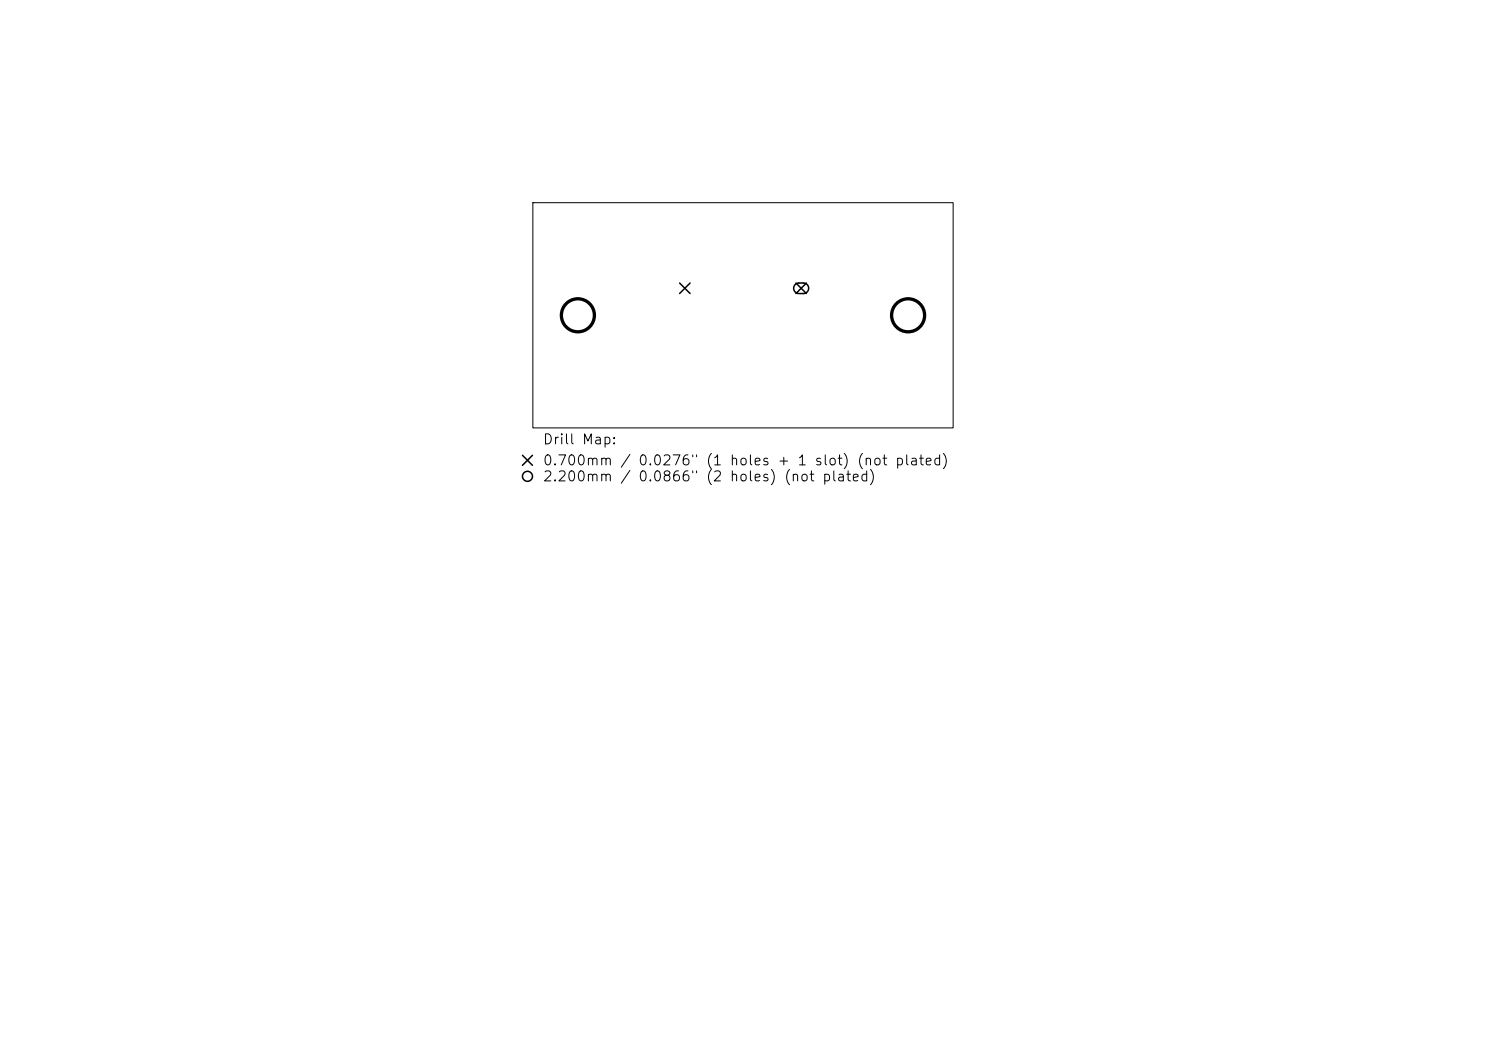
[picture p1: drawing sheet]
<svg xmlns="http://www.w3.org/2000/svg" width="297mm" height="210mm" viewBox="0 0 297 210" stroke-linecap="round" stroke-linejoin="round" font-family="sans-serif">
<defs><g id="words">
<g font-size="2">
<text x="108.4" y="89.3">Drill Map:</text>
<text x="108.4" y="93.5">0.700mm / 0.0276&quot; (1 holes + 1 slot) (not plated)</text>
<text x="108.4" y="96.7">2.200mm / 0.0866&quot; (2 holes) (not plated)</text>
</g>
</g></defs>
<path d="M106.5 40.5h84v45h-84z" fill="none" stroke="#000" stroke-width=".2"/>
<g fill="none" stroke="#000" stroke-width=".3">
<path d="M135.8 56.6l2.1 2.1M137.9 56.6l-2.1 2.1M158.9 56.9l.6-.3h1.1a1.05 1.05 0 0 1 1 1 1.05 1.05 0 0 1-1 1.1h-.9a1.05 1.05 0 0 1-1-.7 1.05 1.05 0 0 1 .2-1.1zM159.1 56.6l2.1 2.1M161.2 56.6l-2.1 2.1M104.4 91l2 2M106.4 91l-2 2"/>
<circle cx="105.4" cy="95.2" r="1"/>
</g>
<g fill="none" stroke="#000" stroke-width=".66">
<circle cx="115.5" cy="63" r="3.3"/>
<circle cx="181.5" cy="63" r="3.3"/>
</g>
<use href="#words"/>
</svg>
